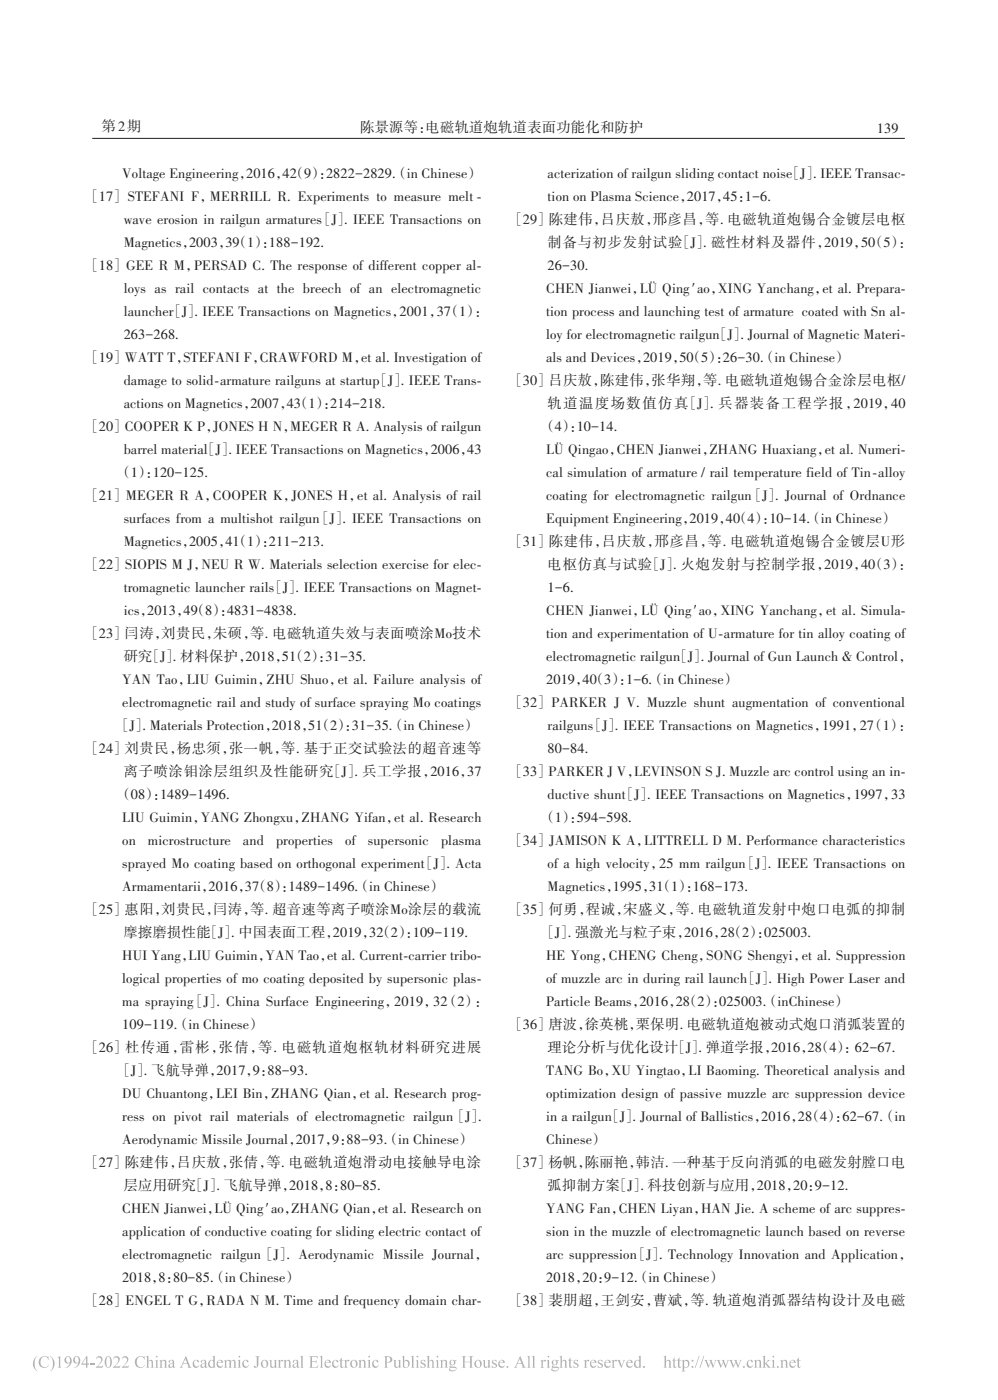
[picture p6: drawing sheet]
<svg xmlns="http://www.w3.org/2000/svg" width="218mm" height="306mm" viewBox="0 0 218 306" stroke-linecap="round" stroke-linejoin="round" font-family="sans-serif">
<defs><g id="words">
<g font-size="3.1" fill="#231f20">
<text x="22.2" y="28.6">第2期</text>
<text x="78.7" y="28.8">陈景源等：</text>
<text x="93" y="28.8">电磁轨道炮轨道表面功能化和防护</text>
<text x="191.5" y="29">139</text>
<text x="26.7" y="38.8">Voltage Engineering，</text>
<text x="53.8" y="38.8">2016， （9）：</text>
<text x="61.7" y="38.8">42</text>
<text x="71.2" y="38.8">2822-2829.（in Chinese）</text>
<text x="119.6" y="38.8">acterization of railgun sliding contact noise［J］. IEEE Transac⁃</text>
<text x="18.9" y="43.9">［17］STEFANI F，MERRILL R. Experiments to measure melt ⁃</text>
<text x="119.6" y="43.9">tion on Plasma Science，</text>
<text x="150" y="43.9">2017，</text>
<text x="158" y="43.9">45：</text>
<text x="162.7" y="43.9">1-6.</text>
<text x="27" y="48.9">wave erosion in railgun armatures［J］. IEEE Transactions on</text>
<text x="27" y="53.9">Magnetics，</text>
<text x="41.3" y="53.9">2003， （1）：</text>
<text x="49.2" y="53.9">39</text>
<text x="58.8" y="53.9">188-192.</text>
<text x="111.5" y="48.9">［29］陈建伟，</text>
<text x="119.6" y="53.9">制备与初步发射试验［J］. 磁性材料及器件，</text>
<text x="131.2" y="48.9">吕庆敖，</text>
<text x="142.6" y="48.9">邢彦昌，</text>
<text x="154" y="48.9">等. 电磁轨道炮锡合金镀层电枢</text>
<text x="180" y="53.9">2019， （5）：</text>
<text x="188.1" y="53.9">50</text>
<text x="18.9" y="58.9">［18］GEE R M，PERSAD C. The response of different copper al⁃</text>
<text x="119.6" y="58.9">26-30.</text>
<text x="27" y="64">loys as rail contacts at the breech of an electromagnetic</text>
<text x="119.3" y="64">CHEN Jianwei，LÜ Qing′ao，XING Yanchang，et al. Prepara⁃</text>
<text x="27" y="69">launcher［J］. IEEE Transactions on Magnetics，2001，37（1）：</text>
<text x="119.3" y="69">tion process and launching test of armature coated with Sn al⁃</text>
<text x="27" y="74">263-268.</text>
<text x="119.3" y="74">loy for electromagnetic railgun［J］. Journal of Magnetic Materi⁃</text>
<text x="18.9" y="79">［19］WATT T，</text>
<text x="40.1" y="79">STEFANI F，</text>
<text x="56.7" y="79">CRAWFORD M，</text>
<text x="78.9" y="79">et al. Investigation of</text>
<text x="119.3" y="79">als and Devices，</text>
<text x="140.5" y="79">2019， （5）：</text>
<text x="148.4" y="79">50</text>
<text x="157.9" y="79">26-30.（in Chinese）</text>
<text x="27" y="84.1">damage to solid⁃armature railguns at startup［J］. IEEE Trans⁃</text>
<text x="27" y="89.1">actions on Magnetics，</text>
<text x="54.7" y="89.1">2007， （1）：</text>
<text x="62.6" y="89.1">43</text>
<text x="72.2" y="89.1">214-218.</text>
<text x="111.5" y="84.1">［30］吕庆敖，</text>
<text x="119.6" y="89.1">轨道温度场数值仿真［J］. 兵器装备工程学报，2019，40</text>
<text x="131.1" y="84.1">陈建伟，</text>
<text x="142.3" y="84.1">张华翔，</text>
<text x="153.6" y="84.1">等. 电磁轨道炮锡合金涂层电枢/</text>
<text x="18.9" y="94.1">［20］COOPER K P，</text>
<text x="46.6" y="94.1">JONES H N，</text>
<text x="63.4" y="94.1">MEGER R A. Analysis of railgun</text>
<text x="118.5" y="94.1">（4）：</text>
<text x="126" y="94.1">10-14.</text>
<text x="27" y="99.2">barrel material［J］. IEEE Transactions on Magnetics，</text>
<text x="94.1" y="99.2">2006，</text>
<text x="102.1" y="99.2">43</text>
<text x="119.3" y="99.2">LÜ Qingao，CHEN Jianwei，ZHANG Huaxiang，et al. Numeri⁃</text>
<text x="25.9" y="104.2">（1）：</text>
<text x="33.4" y="104.2">120-125.</text>
<text x="119.3" y="104.2">cal simulation of armature / rail temperature field of Tin⁃alloy</text>
<text x="18.9" y="109.2">［21］MEGER R A，COOPER K，JONES H，et al. Analysis of rail</text>
<text x="119.3" y="109.2">coating for electromagnetic railgun［J］. Journal of Ordnance</text>
<text x="27" y="114.2">surfaces from a multishot railgun［J］. IEEE Transactions on</text>
<text x="27" y="119.3">Magnetics，</text>
<text x="41.3" y="119.3">2005， （1）：</text>
<text x="49.2" y="119.3">41</text>
<text x="58.8" y="119.3">211-213.</text>
<text x="111.5" y="119.3">［31］陈建伟，</text>
<text x="119.3" y="114.2">Equipment Engineering，</text>
<text x="131.5" y="119.3">吕庆敖，</text>
<text x="143" y="119.3">邢彦昌，</text>
<text x="150.6" y="114.2">2019， （4）：</text>
<text x="154.6" y="119.3">等. 电磁轨道炮锡合金镀层U形</text>
<text x="158.5" y="114.2">40</text>
<text x="168.1" y="114.2">10-14.（in Chinese）</text>
<text x="18.9" y="124.3">［22］SIOPIS M J，NEU R W. Materials selection exercise for elec⁃</text>
<text x="119.6" y="124.3">电枢仿真与试验［J］. 火炮发射与控制学报，</text>
<text x="180" y="124.3">2019， （3）：</text>
<text x="188.1" y="124.3">40</text>
<text x="27" y="129.3">tromagnetic launcher rails［J］. IEEE Transactions on Magnet⁃</text>
<text x="119.6" y="129.3">1-6.</text>
<text x="27" y="134.3">ics，</text>
<text x="32.1" y="134.3">2013， （8）：</text>
<text x="40.1" y="134.3">49</text>
<text x="49.6" y="134.3">4831-4838.</text>
<text x="119.3" y="134.3">CHEN Jianwei，LÜ Qing′ao，XING Yanchang，et al. Simula⁃</text>
<text x="18.9" y="139.4">［23］闫涛，</text>
<text x="35.3" y="139.4">刘贵民，</text>
<text x="46.6" y="139.4">朱硕，</text>
<text x="54.6" y="139.4">等. 电磁轨道失效与表面喷涂Mo技术</text>
<text x="119.3" y="139.4">tion and experimentation of U⁃armature for tin alloy coating of</text>
<text x="26.7" y="149.4">YAN Tao，LIU Guimin，ZHU Shuo，et al. Failure analysis of</text>
<text x="27" y="144.4">研究［J］. 材料保护，</text>
<text x="53.7" y="144.4">2018， （2）：</text>
<text x="61.6" y="144.4">51</text>
<text x="71.1" y="144.4">31-35.</text>
<text x="119.3" y="144.4">electromagnetic railgun［J］. Journal of Gun Launch &amp; Control，</text>
<text x="119.3" y="149.4">2019， （3）：</text>
<text x="127.2" y="149.4">40</text>
<text x="136.8" y="149.4">1-6.（in Chinese）</text>
<text x="26.7" y="154.5">electromagnetic rail and study of surface spraying Mo coatings</text>
<text x="111.5" y="154.5">［32］PARKER J V. Muzzle shunt augmentation of conventional</text>
<text x="25.6" y="159.5">［J］. Materials Protection，</text>
<text x="59.4" y="159.5">2018， （2）：</text>
<text x="67.3" y="159.5">51</text>
<text x="76.9" y="159.5">31-35.（in Chinese）</text>
<text x="119.6" y="159.5">railguns［J］. IEEE Transactions on Magnetics，1991，27（1）：</text>
<text x="18.9" y="164.5">［24］刘贵民，</text>
<text x="38.6" y="164.5">杨忠须，</text>
<text x="50" y="164.5">张一帆，</text>
<text x="61.4" y="164.5">等. 基于正交试验法的超音速等</text>
<text x="119.6" y="164.5">80-84.</text>
<text x="27" y="169.5">离子喷涂钼涂层组织及性能研究［J］. 兵工学报，</text>
<text x="94" y="169.5">2016，</text>
<text x="102.1" y="169.5">37</text>
<text x="111.5" y="169.5">［33］PARKER J V，</text>
<text x="138.5" y="169.5">LEVINSON S J. Muzzle arc control using an in⁃</text>
<text x="25.9" y="174.6">（08）：</text>
<text x="26.7" y="179.6">LIU Guimin，YANG Zhongxu，ZHANG Yifan，et al. Research</text>
<text x="35" y="174.6">1489-1496.</text>
<text x="118.5" y="179.6">（1）：</text>
<text x="119.6" y="174.6">ductive shunt［J］. IEEE Transactions on Magnetics，1997，33</text>
<text x="126" y="179.6">594-598.</text>
<text x="26.7" y="184.6">on</text>
<text x="32.3" y="184.6">microstructure</text>
<text x="53.1" y="184.6">and</text>
<text x="60.3" y="184.6">properties</text>
<text x="75.4" y="184.6">of</text>
<text x="80.3" y="184.6">supersonic</text>
<text x="96.3" y="184.6">plasma</text>
<text x="111.5" y="184.6">［34］JAMISON K A，LITTRELL D M. Performance characteristics</text>
<text x="26.7" y="189.6">sprayed Mo coating based on orthogonal experiment［J］. Acta</text>
<text x="119.6" y="189.6">of a high velocity，25 mm railgun［J］. IEEE Transactions on</text>
<text x="26.7" y="194.7">Armamentarii，</text>
<text x="45.6" y="194.7">2016， （8）：</text>
<text x="53.5" y="194.7">37</text>
<text x="63" y="194.7">1489-1496.（in Chinese）</text>
<text x="119.6" y="194.7">Magnetics，</text>
<text x="133.9" y="194.7">1995， （1）：</text>
<text x="141.8" y="194.7">31</text>
<text x="151.4" y="194.7">168-173.</text>
<text x="18.9" y="199.7">［25］惠阳，</text>
<text x="35.3" y="199.7">刘贵民，</text>
<text x="46.6" y="199.7">闫涛，</text>
<text x="54.6" y="199.7">等. 超音速等离子喷涂Mo涂层的载流</text>
<text x="111.5" y="199.7">［35］何勇，</text>
<text x="128" y="199.7">程诚，</text>
<text x="136.2" y="199.7">宋盛义，</text>
<text x="147.6" y="199.7">等. 电磁轨道发射中炮口电弧的抑制</text>
<text x="26.7" y="209.8">HUI Yang，</text>
<text x="27" y="204.7">摩擦磨损性能［J］. 中国表面工程，</text>
<text x="41.2" y="209.8">LIU Guimin，</text>
<text x="58" y="209.8">YAN Tao，</text>
<text x="71.4" y="209.8">et al. Current⁃carrier tribo⁃</text>
<text x="72.7" y="204.7">2019， （2）：</text>
<text x="80.6" y="204.7">32</text>
<text x="90.2" y="204.7">109-119.</text>
<text x="118.5" y="204.7">［J］. 强激光与粒子束，</text>
<text x="119.3" y="209.8">HE Yong，CHENG Cheng，SONG Shengyi，et al. Suppression</text>
<text x="149.4" y="204.7">2016， （2）：</text>
<text x="157.4" y="204.7">28</text>
<text x="166.9" y="204.7">025003.</text>
<text x="26.7" y="214.8">logical properties of mo coating deposited by supersonic plas⁃</text>
<text x="119.3" y="214.8">of muzzle arc in during rail launch［J］. High Power Laser and</text>
<text x="26.7" y="219.8">ma spraying［J］. China Surface Engineering，2019，32（2）：</text>
<text x="119.3" y="219.8">Particle Beams，</text>
<text x="139.7" y="219.8">2016， （2）：</text>
<text x="147.6" y="219.8">28</text>
<text x="157.1" y="219.8">025003.（inChinese）</text>
<text x="26.7" y="224.8">109-119.（in Chinese）</text>
<text x="111.5" y="224.8">［36］唐波，</text>
<text x="127.8" y="224.8">徐英桃，</text>
<text x="138.9" y="224.8">栗保明. 电磁轨道炮被动式炮口消弧装置的</text>
<text x="18.9" y="229.9">［26］杜传通，雷彬，张倩，等. 电磁轨道炮枢轨材料研究进展</text>
<text x="119.6" y="229.9">理论分析与优化设计［J］. 弹道学报，</text>
<text x="168.5" y="229.9">2016， （4）：62-67.</text>
<text x="176.4" y="229.9">28</text>
<text x="25.9" y="234.9">［J］. 飞航导弹，</text>
<text x="26.7" y="239.9">DU Chuantong，LEI Bin，ZHANG Qian，et al. Research prog⁃</text>
<text x="47.3" y="234.9">2017， 88-93.</text>
<text x="55.2" y="234.9">9：</text>
<text x="119.3" y="234.9">TANG Bo，XU Yingtao，LI Baoming. Theoretical analysis and</text>
<text x="119.3" y="239.9">optimization design of passive muzzle arc suppression device</text>
<text x="26.7" y="244.9">ress on pivot rail materials of electromagnetic railgun［J］.</text>
<text x="119.3" y="244.9">in a railgun［J］. Journal of Ballistics，</text>
<text x="166.3" y="244.9">2016， （4）：</text>
<text x="174.3" y="244.9">28</text>
<text x="184" y="244.9">62-67.（in</text>
<text x="26.7" y="250">Aerodynamic Missile Journal，</text>
<text x="64.6" y="250">2017， 88-93.（in Chinese）</text>
<text x="72.5" y="250">9：</text>
<text x="119.3" y="250">Chinese）</text>
<text x="18.9" y="255">［27］陈建伟，</text>
<text x="38.6" y="255">吕庆敖，</text>
<text x="50" y="255">张倩，</text>
<text x="58.2" y="255">等. 电磁轨道炮滑动电接触导电涂</text>
<text x="111.5" y="255">［37］杨帆，</text>
<text x="127.8" y="255">陈丽艳，</text>
<text x="138.9" y="255">韩洁. 一种基于反向消弧的电磁发射膛口电</text>
<text x="27" y="260">层应用研究［J］. 飞航导弹，</text>
<text x="63.2" y="260">2018， 80-85.</text>
<text x="71.1" y="260">8：</text>
<text x="119.6" y="260">弧抑制方案［J］. 科技创新与应用，</text>
<text x="165.3" y="260">2018，</text>
<text x="173.2" y="260">20：</text>
<text x="178" y="260">9-12.</text>
<text x="26.7" y="265">CHEN Jianwei，</text>
<text x="46.9" y="265">LÜ Qing′ao，</text>
<text x="63.7" y="265">ZHANG Qian，</text>
<text x="82.6" y="265">et al. Research on</text>
<text x="119.3" y="265">YANG Fan，</text>
<text x="135.2" y="265">CHEN Liyan，</text>
<text x="153.1" y="265">HAN Jie. A scheme of arc suppres⁃</text>
<text x="26.7" y="270.1">application of conductive coating for sliding electric contact of</text>
<text x="26.7" y="275.1">electromagnetic railgun［J］. Aerodynamic Missile Journal，</text>
<text x="119.3" y="270.1">sion in the muzzle of electromagnetic launch based on reverse</text>
<text x="119.3" y="275.1">arc suppression［J］. Technology Innovation and Application，</text>
<text x="26.7" y="280.1">2018， 80-85.（in Chinese）</text>
<text x="34.6" y="280.1">8：</text>
<text x="119.3" y="280.1">2018，</text>
<text x="127.2" y="280.1">20：</text>
<text x="132" y="280.1">9-12.（in Chinese）</text>
<text x="18.9" y="285.2">［28］ENGEL T G，RADA N M. Time and frequency domain char⁃</text>
<text x="111.5" y="285.2">［38］裴朋超，</text>
<text x="131.2" y="285.2">王剑安，</text>
<text x="142.6" y="285.2">曹斌，</text>
<text x="150.8" y="285.2">等. 轨道炮消弧器结构设计及电磁</text>
</g>
</g></defs>
<path d="M20.1 30.2h177.5" fill="none" stroke="#231f20" stroke-width=".22"/>
<g fill="#b3b3b3">
<path d="M78.2 297.4l.6-.2v.3a.54 .54 0 0 1 .7-.3 .54 .54 0 0 1 .3 .7v.9l.3 .1h-.8l.2-.2v-.8l-.1-.4-.2-.1-.4 .3v1l.3 .2h-.9l.3-.2v-1.2z" fill-rule="evenodd"/>
<path d="M8.9 296.7a1.78 1.78 0 0 1 1.5-.2l.1-.1 .1 .9a.92 .92 0 0 0-1.1-.7 .92 .92 0 0 0-.6 1.1 .98 .98 0 0 0 .6 1.1 .98 .98 0 0 0 1.2-.5 1.24 1.24 0 0 1-1.9 .3 1.24 1.24 0 0 1 .1-1.9z" fill-rule="evenodd"/>
<path d="M156.6 297.3h.7l-.2 .1 .5 1.1 .3-.8-.3-.4h.7l-.1 .2 .4 1 .4-1.1-.3-.1h.5l-.7 1.7-.5-1.1-.6 1.1-.6-1.5z" fill-rule="evenodd"/>
<path d="M14.4 296.5a.93 .93 0 0 1 1.2 .3 .93 .93 0 0 1 0 1.2 1.34 1.34 0 0 1-1.5 .9 1.26 1.26 0 0 0 1.1-1 .77 .77 0 0 1-1.1-.3 .77 .77 0 0 1 .3-1.1zM14.7 296.6a.64 .64 0 0 0-.3 .8 .64 .64 0 0 0 .9 .3 .81 .81 0 0 0-.6-1.1z" fill-rule="evenodd"/>
<path d="M16.3 296.5a.92 .92 0 0 1 1.1 .3 .92 .92 0 0 1 0 1.2 1.34 1.34 0 0 1-1.4 .9 1.21 1.21 0 0 0 1.1-1 .78 .78 0 0 1-1.1-.2 .78 .78 0 0 1 .3-1.2zM16.4 296.7a.64 .64 0 0 0-.1 .8 .64 .64 0 0 0 .8 .3 .74 .74 0 0 0-.5-1.2z" fill-rule="evenodd"/>
<path d="M34.7 297.4l.6-.2v.3a.54 .54 0 0 1 .7-.3 .54 .54 0 0 1 .3 .7v.8l.3 .2h-.8l.2-.2v-1l-.2-.3-.5 .3v1l.3 .2h-.9l.3-.3v-1.1z" fill-rule="evenodd"/>
<path d="M19.7 297.9h1v.3h-1z" fill-rule="evenodd"/>
<path d="M21.2 296.6a.77 .77 0 0 1 1.1 .2 .77 .77 0 0 1-.2 1.1l-.8 .8h.9l.3-.2-.1 .4h-1.5a2.08 2.08 0 0 0 1.1-2 .62 .62 0 0 0-1 .2z" fill-rule="evenodd"/>
<path d="M23.2 296.6a.75 .75 0 0 1 .9-.1 .75 .75 0 0 1 .3 .9 1.09 1.09 0 0 1-1 1.5 1.75 1.75 0 0 1-.2-2.3zM23.5 296.5a2.28 2.28 0 0 0 0 2.3l.1 .1a1.76 1.76 0 0 0 .3-2.2z" fill-rule="evenodd"/>
<path d="M122.2 296.5l.5-.2v1.2a.55 .55 0 0 1 .7-.2 .55 .55 0 0 1 .4 .7v.7l.2 .2h-.8l.2-.2v-1a.35 .35 0 0 0-.3-.3 .35 .35 0 0 0-.4 .3v1l.3 .2h-.8l.2-.1v-.2v-1.8v-.2z" fill-rule="evenodd"/>
<path d="M26.8 296.6a.77 .77 0 0 1 1.2 .2 .77 .77 0 0 1-.3 1.1l-.8 .8h1l.3-.2-.2 .4h-1.4a2.08 2.08 0 0 0 1.1-2 .62 .62 0 0 0-1.1 .2z" fill-rule="evenodd"/>
<path d="M53.2 297.5a.56 .56 0 0 1 .6-.3 .56 .56 0 0 1 .4 .5h-.2a.4 .4 0 0 0-.5-.4 .4 .4 0 0 0-.3 .6 .59 .59 0 0 0 .4 .8 .59 .59 0 0 0 .8-.4 .76 .76 0 0 1-1 .6 .76 .76 0 0 1-.5-1z" fill-rule="evenodd"/>
<path d="M98.4 297.4l.4-.2 .9 .2-.3 .1a.68 .68 0 0 1-.1 .8 .68 .68 0 0 1-.8 .1l-.1 .2 .2 .1a.72 .72 0 0 1 1.1 .5 .9 .9 0 0 1-.8 .6 .9 .9 0 0 1-.8-.5l.3-.4-.2-.3 .3-.3-.3-.3zM98.6 297.4a.49 .49 0 0 0-.1 .6 .49 .49 0 0 0 .6 .2 .5 .5 0 0 0 .1-.6 .5 .5 0 0 0-.6-.2zM98.5 298.9l-.2 .2a.68 .68 0 0 0 .6 .5 .68 .68 0 0 0 .7-.3l-.1-.3z" fill-rule="evenodd"/>
<path d="M34.1 296.5a.18 .18 0 0 1 .3 0 .18 .18 0 0 1-.3 0zM33.8 297.4l.6-.2v1.5l.3 .2h-.9l.3-.1v-.2v-1.1z" fill-rule="evenodd"/>
<path d="M174.4 296.7l.1 .6h.4l-.4 .1v1.2l.2 .2 .2-.1a.38 .38 0 0 1-.4 .3 .38 .38 0 0 1-.3-.5v-1.1l-.3-.1z" fill-rule="evenodd"/>
<path d="M139.4 296.5l.5-.2v2.4l.3 .1-.6 .2v-.3a.74 .74 0 0 1-1 0 .74 .74 0 0 1 0-1l.4-.5 .6 .2v-.7zM139 297.5a.77 .77 0 0 0 .5 1.2l.1-.1v-.8a.39 .39 0 0 0-.2-.4 .39 .39 0 0 0-.4 .1z" fill-rule="evenodd"/>
<path d="M81.5 297.5a.56 .56 0 0 1 .6-.3 .56 .56 0 0 1 .5 .5h-.3a.4 .4 0 0 0-.5-.4 .4 .4 0 0 0-.2 .6 .59 .59 0 0 0 .4 .8 .59 .59 0 0 0 .7-.4 .76 .76 0 0 1-.9 .6 .76 .76 0 0 1-.5-1z" fill-rule="evenodd"/>
<path d="M42.3 297.5a.59 .59 0 0 1 .7-.3 .59 .59 0 0 1 .4 .5 .29 .29 0 0 1-.3 0 .29 .29 0 0 1-.1-.3 .6 .6 0 0 0-.6 .3 .6 .6 0 0 0 .1 .8 .55 .55 0 0 0 .6 .2 .55 .55 0 0 0 .4-.4 .76 .76 0 0 1-.9 .7 .76 .76 0 0 1-.5-1.1z" fill-rule="evenodd"/>
<path d="M100.8 296.4h1l-.3 .3v.9h1.2v-1l-.4-.2h1.1l-.3 .2-.1 .3 .1 1.8 .3 .2h-1.1l.4-.1v-1.1h-1.2v1.1l.3 .1h-1l.3-.1v-.3v-1.9z" fill-rule="evenodd"/>
<path d="M130.7 297.4l.9-.2v.6a.44 .44 0 0 0-.3-.4 .44 .44 0 0 0-.5 .1l.3 .4a.6 .6 0 0 1 .5 .8 .6 .6 0 0 1-.9 .2l-.1-.5a.48 .48 0 0 0 .3 .4 .48 .48 0 0 0 .5-.2v-.2l-.8-.6z" fill-rule="evenodd"/>
<path d="M10.9 296.4a1.91 1.91 0 0 1 0 3.4 2.47 2.47 0 0 0 0-3.4z" fill-rule="evenodd"/>
<path d="M52.1 296.5a.2 .2 0 0 1 .4 0 .2 .2 0 0 1-.4 0zM51.9 297.4l.6-.2v1.6l.2 .1h-.8l.2-.2v-1.2z" fill-rule="evenodd"/>
<path d="M118 297.4l.6-.2v.4l.4-.4a.18 .18 0 0 1 .2 .1 .18 .18 0 0 1-.1 .3l-.3-.1-.2 .2v1.1l.3 .1h-.9l.2-.1 .1-.2-.1-1.1z" fill-rule="evenodd"/>
<path d="M119.6 296.5a.2 .2 0 0 1 .4 0 .2 .2 0 0 1-.4 0zM119.3 297.4l.6-.2v1.5l.3 .2h-.8l.2-.1v-1.3z" fill-rule="evenodd"/>
<path d="M105.4 297.3h.5v1.1a.36 .36 0 0 0 .3 .4 .36 .36 0 0 0 .4-.3v-1.1l-.2-.1h.6v1.4l.2 .1-.6 .2v-.3a.52 .52 0 0 1-.6 .3 .52 .52 0 0 1-.3-.7l-.1-.9z" fill-rule="evenodd"/>
<path d="M58.7 297.3h.6v1.1a.36 .36 0 0 0 .3 .4 .36 .36 0 0 0 .4-.3v-1.1l-.2-.1h.5v1.4l.3 .1-.6 .2v-.3a.52 .52 0 0 1-.6 .3 .52 .52 0 0 1-.4-.7v-.9z" fill-rule="evenodd"/>
<path d="M60.6 297.4l.6-.2v.4l.3-.3h.3a.23 .23 0 0 1-.1 .3 .23 .23 0 0 1-.3-.1l-.2 .2v1l.3 .2h-.9l.3-.1v-1.3z" fill-rule="evenodd"/>
<path d="M48.9 297.4l.5-.2v.4a.55 .55 0 0 1 .5-.4 .55 .55 0 0 1 .5 .4 .53 .53 0 0 1 .7-.4 .53 .53 0 0 1 .4 .7v.9l.2 .1h-.8l.3-.1v-1a.35 .35 0 0 0-.4-.4 .35 .35 0 0 0-.4 .3v1.1l.3 .1h-.8l.2-.1v-1a.37 .37 0 0 0-.2-.4 .37 .37 0 0 0-.5 .2l.1 1.2 .2 .1h-.8l.2-.1v-.2v-1.1z" fill-rule="evenodd"/>
<path d="M64.1 297.4a.62 .62 0 0 1 .7-.2 .62 .62 0 0 1 .4 .6v.9h.2l-.3 .3-.3-.3a.51 .51 0 0 1-.9 .1 .51 .51 0 0 1 .5-.8l.4-.1v-.3a.36 .36 0 0 0-.4-.2 .36 .36 0 0 0-.2 .4l-.2-.1zM64.2 298.3l.1 .4h.3l.2-.1v-.6z" fill-rule="evenodd"/>
<path d="M113.6 296.4l.9 2.1 .4 .4h-1l.3-.1-.2-.7h-1l-.3 .6 .3 .2h-.7l.3-.2zM113.5 297l-.5 1h.9z" fill-rule="evenodd"/>
<path d="M148.8 297.4l.6-.2v.4a.62 .62 0 0 1 .8-.3 .62 .62 0 0 1 .4 .7 .76 .76 0 0 1-.3 .8 .76 .76 0 0 1-.9 0v.7l.3 .3h-.9l.3-.2v-2.1zM149.6 297.6l-.2 .7a.47 .47 0 0 0 .6 .6 .47 .47 0 0 0 .3-.7 .5 .5 0 0 0-.1-.6 .5 .5 0 0 0-.6 0z" fill-rule="evenodd"/>
<path d="M74.6 296.7v.6h.4l-.4 .1 .1 1.2 .1 .2 .3-.1a.39 .39 0 0 1-.5 .3 .39 .39 0 0 1-.3-.5v-1.1l-.3-.1z" fill-rule="evenodd"/>
<path d="M71.1 297.5a.67 .67 0 0 1 .7-.3 .67 .67 0 0 1 .5 .7h-1.2a.6 .6 0 0 0 .4 .7 .6 .6 0 0 0 .7-.3 .73 .73 0 0 1-.9 .7 .73 .73 0 0 1-.4-1.1zM71.3 297.4l-.2 .4h.8a.4 .4 0 0 0-.2-.4 .4 .4 0 0 0-.4 0z" fill-rule="evenodd"/>
<path d="M72.8 297.5a.56 .56 0 0 1 .6-.3 .56 .56 0 0 1 .4 .5h-.2a.4 .4 0 0 0-.5-.4 .4 .4 0 0 0-.3 .6 .59 .59 0 0 0 .4 .8 .59 .59 0 0 0 .8-.4 .76 .76 0 0 1-1 .6 .76 .76 0 0 1-.4-1z" fill-rule="evenodd"/>
<path d="M127.5 297.4l.6-.2v.4l.5-.4a.2 .2 0 0 1 0 .4 .2 .2 0 0 1-.3-.1l-.2 .2v1l.3 .2h-.9l.2-.1v-1.3z" fill-rule="evenodd"/>
<path d="M75.1 297.4l.6-.2v.4l.4-.4a.18 .18 0 0 1 .2 .1 .18 .18 0 0 1-.1 .3l-.3-.1-.2 .2v1.1l.3 .1h-.9l.2-.1 .1-.2-.1-1.1z" fill-rule="evenodd"/>
<path d="M132.2 297.5a.67 .67 0 0 1 .8-.3 .67 .67 0 0 1 .4 .7h-1.1a.6 .6 0 0 0 .3 .8 .6 .6 0 0 0 .8-.4 .74 .74 0 0 1-1 .7 .74 .74 0 0 1-.4-1.1zM132.4 297.4l-.1 .4h.7a.39 .39 0 0 0-.2-.4 .39 .39 0 0 0-.4 0z" fill-rule="evenodd"/>
<path d="M153.8 297.3h.8l-.2 .2 .4 1 .4-.8-.3-.4h.7l-.2 .2 .5 1 .3-1.1-.2-.1h.5l-.2 .2-.5 1.5-.5-1.1-.6 1.1-.6-1.5z" fill-rule="evenodd"/>
<path d="M80.5 296.5a.19 .19 0 0 1 .3 0 .19 .19 0 0 1-.3 0zM80.2 297.4l.6-.2v1.6l.3 .1h-.8l.2-.2v-1.2z" fill-rule="evenodd"/>
<path d="M166.5 296.5l.6-.2v1.7l.6-.5-.1-.2h.7l-.9 .6 1 1h-.8l.1-.2-.6-.7v.8l.3 .1h-.9h.2l.1-.3v-1.9z" fill-rule="evenodd"/>
<path d="M83.8 296.4h.9a.76 .76 0 0 1 1 .9 .76 .76 0 0 1-1.2 .5v.9l.3 .2h-1l.3-.1v-.3v-1.8zM84.5 296.6v1.1a.57 .57 0 0 0 .8-.6 .57 .57 0 0 0-.8-.5z" fill-rule="evenodd"/>
<path d="M31.8 296.5l.6-.2v1.2a.54 .54 0 0 1 .7-.3 .54 .54 0 0 1 .3 .8v.8l.3 .1h-.9l.3-.2v-1a.35 .35 0 0 0-.3-.3 .35 .35 0 0 0-.4 .3v1.1l.3 .1h-.8l.2-.2v-2z" fill-rule="evenodd"/>
<path d="M67.5 296.4h1.9v.6l-.2-.4h-1v1l.8-.1 .1-.3v.9l-.2-.4h-.7v1l.1 .1a.9 .9 0 0 0 1.2-.5l-.1 .6h-1.9l.2-.1 .1-.3v-1.8z" fill-rule="evenodd"/>
<path d="M44 297.4a.62 .62 0 0 1 .7-.2 .62 .62 0 0 1 .3 .6l.1 .9h.2l-.4 .3-.2-.3a.51 .51 0 0 1-.9 .1 .51 .51 0 0 1 .5-.8l.4-.1v-.3a.36 .36 0 0 0-.4-.2 .36 .36 0 0 0-.3 .4l-.1-.1zM44.1 298.3l.1 .4h.3l.2-.1v-.6z" fill-rule="evenodd"/>
<path d="M91 296.5a.2 .2 0 0 1 .4 0 .2 .2 0 0 1-.4 0zM90.8 297.4l.5-.2 .1 1.5 .2 .2h-.8l.2-.1 .1-.2-.1-1.1z" fill-rule="evenodd"/>
<path d="M93.1 296.5l.6-.2v1.2a.54 .54 0 0 1 .7-.3 .54 .54 0 0 1 .3 .8l.1 .8 .2 .1h-.8l.2-.2v-1a.35 .35 0 0 0-.3-.3 .35 .35 0 0 0-.4 .3v1.1l.3 .1h-.8l.2-.2v-2z" fill-rule="evenodd"/>
<path d="M92 297.4l.9-.2v.6a.47 .47 0 0 0-.3-.4 .47 .47 0 0 0-.5 .1l.3 .4a.59 .59 0 0 1 .5 .8 .59 .59 0 0 1-.9 .2l-.1 .1v-.6a.48 .48 0 0 0 .3 .4 .48 .48 0 0 0 .5-.2l-.1-.2-.7-.4z" fill-rule="evenodd"/>
<path d="M87.7 296.5l.6-.2v1.2a.7 .7 0 0 1 1-.1 .7 .7 0 0 1 .2 .9 .92 .92 0 0 1-1.5 .5v-2l-.1-.2zM88.3 297.7v1a.65 .65 0 0 0 1-.4 .65 .65 0 0 0-.7-.8z" fill-rule="evenodd"/>
<path d="M144.9 296.5l.6-.2v1.2a.55 .55 0 0 1 .7-.3 .55 .55 0 0 1 .3 .8v.8l.3 .1h-.9l.3-.2v-1a.35 .35 0 0 0-.3-.3 .35 .35 0 0 0-.4 .3v1.1l.2 .1h-.8l.3-.1v-2.1z" fill-rule="evenodd"/>
<path d="M29.9 296.7a1.76 1.76 0 0 1 1.5-.2l.2-.1v.9a.9 .9 0 0 0-1.1-.7 .9 .9 0 0 0-.6 1.1 .96 .96 0 0 0 .6 1.1 .96 .96 0 0 0 1.2-.5 1.24 1.24 0 0 1-1.9 .3 1.24 1.24 0 0 1 .1-1.9z" fill-rule="evenodd"/>
<path d="M115.1 296.5l.6-.2v2.3v.2l.3 .1h-.9l.3-.1v-.2v-1.8l-.1-.2z" fill-rule="evenodd"/>
<path d="M103.6 298.1a.85 .85 0 0 1 1.7 0 .85 .85 0 0 1-1.7 0zM104.2 297.4a.89 .89 0 0 0 .4 1.4 .92 .92 0 0 0-.3-1.5z" fill-rule="evenodd"/>
<path d="M168.7 296.5a.2 .2 0 0 1 .4 0 .2 .2 0 0 1-.4 0zM168.5 297.4l.6-.2v1.5l.3 .2h-.9l.3-.1v-.2v-1.1z" fill-rule="evenodd"/>
<path d="M107.6 297.4l.8-.2v.6a.44 .44 0 0 0-.3-.4 .44 .44 0 0 0-.5 .1l.3 .4a.6 .6 0 0 1 .6 .8 .6 .6 0 0 1-1 .2l-.1-.5a.48 .48 0 0 0 .4 .4 .48 .48 0 0 0 .5-.2l-.1-.2-.8-.6z" fill-rule="evenodd"/>
<path d="M96.1 297.4l.5-.2v.3a.54 .54 0 0 1 .7-.3 .54 .54 0 0 1 .3 .7l.1 .8 .2 .2h-.8l.2-.2v-1l-.2-.3-.5 .3v1l.3 .2h-.8l.2-.3v-1.1z" fill-rule="evenodd"/>
<path d="M95.4 296.5a.18 .18 0 0 1 .3 0 .18 .18 0 0 1-.3 0zM95.1 297.4l.6-.2v1.5l.3 .2h-.9l.3-.1v-.2v-1.1z" fill-rule="evenodd"/>
<path d="M65.5 296.5l.6-.2v2.4l.3 .2h-.9l.3-.1v-2.1z" fill-rule="evenodd"/>
<path d="M116.2 296.5l.5-.2v2.5l.3 .1h-.8l.2-.3v-1.9z" fill-rule="evenodd"/>
<path d="M124.6 296.7v.6h.4l-.4 .1v1.2l.2 .2 .3-.1a.38 .38 0 0 1-.5 .3 .38 .38 0 0 1-.3-.5v-1.1l-.3-.1z" fill-rule="evenodd"/>
<path d="M55.7 296.4h1.1l-.4 .3v1.4a.58 .58 0 0 1-.2 .7 .58 .58 0 0 1-.7-.1l.1-.2 .4 .4 .1-.2v-2z" fill-rule="evenodd"/>
<path d="M120.7 297.4l.5-.2 .9 .2-.1 .1h-.3a.68 .68 0 0 1-.1 .8 .68 .68 0 0 1-.8 .1v.2l.2 .1a.75 .75 0 0 1 1.1 .5 .93 .93 0 0 1-.8 .6 .93 .93 0 0 1-.9-.5l.3-.4-.2-.2 .3-.4-.3-.3zM120.9 297.4a.49 .49 0 0 0-.1 .6 .49 .49 0 0 0 .6 .2 .5 .5 0 0 0 .1-.6 .5 .5 0 0 0-.6-.2zM120.8 298.9l-.2 .3a.72 .72 0 0 0 .7 .3 .72 .72 0 0 0 .6-.4z" fill-rule="evenodd"/>
<path d="M153.7 296.3h.1l-.8 2.7h-.2z" fill-rule="evenodd"/>
<path d="M69.8 296.5l.6-.2v2.3v.2l.3 .1h-.9l.3-.1v-.2v-1.8l-.1-.2z" fill-rule="evenodd"/>
<path d="M18.9 296.4h.2v1.6h.3v.3h-.3v.6h-.3v-.6h-1v-.2zM18.8 296.8l-.8 1.2h.8z" fill-rule="evenodd"/>
<path d="M129.1 297.5a.67 .67 0 0 1 .7-.3 .67 .67 0 0 1 .5 .7h-1.2a.6 .6 0 0 0 .4 .7 .6 .6 0 0 0 .7-.3 .73 .73 0 0 1-.9 .7 .73 .73 0 0 1-.4-1.1zM129.3 297.4l-.2 .4h.8a.4 .4 0 0 0-.2-.4 .4 .4 0 0 0-.4 0z" fill-rule="evenodd"/>
<path d="M76.4 298.1a.85 .85 0 0 1 1.7 0 .85 .85 0 0 1-1.7 0zM77 297.5a.86 .86 0 0 0 .5 1.3 .91 .91 0 0 0-.4-1.5z" fill-rule="evenodd"/>
<path d="M40.6 296.4l.9 2.1 .4 .4h-1l.2-.1-.1-.7h-1l-.3 .6 .3 .2h-.8l.3-.2zM40.5 297l-.5 1h.9z" fill-rule="evenodd"/>
<path d="M47.6 297.5a.67 .67 0 0 1 .7-.3 .67 .67 0 0 1 .5 .7h-1.2a.6 .6 0 0 0 .4 .8 .6 .6 0 0 0 .7-.4 .74 .74 0 0 1-.9 .7 .74 .74 0 0 1-.5-1.1zM47.7 297.4l-.1 .4h.8a.39 .39 0 0 0-.2-.4 .39 .39 0 0 0-.5 0z" fill-rule="evenodd"/>
<path d="M134.8 297.3h.8l-.2 .2 .4 1 .4-1.1-.2-.1h.6l-.9 1.7-.7-1.6z" fill-rule="evenodd"/>
<path d="M137 297.5a.67 .67 0 0 1 .8-.3 .67 .67 0 0 1 .4 .7h-1.1a.6 .6 0 0 0 .3 .8 .6 .6 0 0 0 .8-.4 .74 .74 0 0 1-1 .7 .74 .74 0 0 1-.4-1.1zM137.2 297.4l-.1 .4h.7a.39 .39 0 0 0-.2-.4 .39 .39 0 0 0-.4 0z" fill-rule="evenodd"/>
<path d="M7.8 296.6l.4-.2a2.47 2.47 0 0 0 0 3.4 1.93 1.93 0 0 1-.4-3.2z" fill-rule="evenodd"/>
<path d="M46.4 296.5l.5-.2v2.4l.3 .1-.6 .2v-.3a.74 .74 0 0 1-1 0 .74 .74 0 0 1-.1-1l.5-.5 .6 .2v-.7zM46 297.5a.75 .75 0 0 0-.2 .7 .75 .75 0 0 0 .6 .5l.2-.1v-.8a.38 .38 0 0 0-.2-.4 .38 .38 0 0 0-.4 .1z" fill-rule="evenodd"/>
<path d="M125.4 297.4l.9-.2v.6a.45 .45 0 0 0-.3-.4 .45 .45 0 0 0-.5 .1v.1a1.26 1.26 0 0 1 .9 1.1l-.4 .2-.7 .1v-.6a.45 .45 0 0 0 .3 .4 .45 .45 0 0 0 .5-.2l-.1-.2-.7-.4z" fill-rule="evenodd"/>
<path d="M12.5 296.7l.7-.3v2.3l.3 .2h-.9l.2-.1 .1-1.7-.1-.4z" fill-rule="evenodd"/>
<path d="M89.7 296.5l.6-.2v2.4l.3 .2h-.9l.3-.1v-2.1z" fill-rule="evenodd"/>
<path d="M147.3 296.7l.1 .6h.3l-.3 .1v1.2l.1 .2 .2-.1a.32 .32 0 0 1-.3 .3 .32 .32 0 0 1-.3-.3v-1.3l-.3-.1z" fill-rule="evenodd"/>
<path d="M109.1 297.5a.67 .67 0 0 1 .7-.3 .67 .67 0 0 1 .5 .7h-1.2a.6 .6 0 0 0 .4 .8 .6 .6 0 0 0 .7-.4 .74 .74 0 0 1-.9 .7 .74 .74 0 0 1-.4-1.1zM109.3 297.4l-.2 .4h.8a.39 .39 0 0 0-.2-.4 .39 .39 0 0 0-.4 0z" fill-rule="evenodd"/>
<path d="M25 296.6a.77 .77 0 0 1 1.1 .2 .77 .77 0 0 1-.3 1.1l-.8 .8h1l.3-.2-.2 .4h-1.4a2.65 2.65 0 0 0 1.1-1.9 .6 .6 0 0 0-.6-.3 .6 .6 0 0 0-.5 .4z" fill-rule="evenodd"/>
<path d="M151.1 297.4a.2 .2 0 0 1 .4 0 .2 .2 0 0 1-.4 0zM151 298.8a.25 .25 0 0 1 .5 0 .25 .25 0 0 1-.5 0z" fill-rule="evenodd"/>
<path d="M152.7 296.3h.1l-.9 2.7h-.1z" fill-rule="evenodd"/>
<path d="M85.8 297.3h.6v1.1a.36 .36 0 0 0 .3 .4 .36 .36 0 0 0 .4-.3v-1.1l-.2-.1h.6v1.4l.2 .1-.6 .2v-.3a.54 .54 0 0 1-.6 .3 .54 .54 0 0 1-.4-.7v-.9z" fill-rule="evenodd"/>
<path d="M133.5 297.4l.6-.2v.4l.4-.4a.18 .18 0 0 1 .3 .1 .18 .18 0 0 1-.2 .3l-.3-.1-.2 .2v1.1l.3 .1h-.9l.3-.1v-.2v-1.1z" fill-rule="evenodd"/>
<path d="M61.8 297.4l.6-.2v.3a.54 .54 0 0 1 .7-.3 .54 .54 0 0 1 .4 .7v.9l.2 .1h-.8l.2-.2v-.8v-.4l-.2-.1-.5 .3v1l.3 .2h-.8l.2-.2v-1.2z" fill-rule="evenodd"/>
<path d="M159.3 297.3h.7l-.1 .3 .4 .9 .4-.8-.4-.4h.7l-.1 .2 .4 1 .4-1-.2-.2h.5l-.3 .2-.4 1.5-.6-1.1-.6 1.1z" fill-rule="evenodd"/>
<path d="M163.3 297.5a.59 .59 0 0 1 .7-.3 .59 .59 0 0 1 .4 .5 .29 .29 0 0 1-.3 0 .29 .29 0 0 1-.1-.3 .6 .6 0 0 0-.6 .3 .6 .6 0 0 0 .1 .8 .55 .55 0 0 0 .6 .2 .55 .55 0 0 0 .4-.4 .76 .76 0 0 1-.9 .7 .76 .76 0 0 1-.5-1.1z" fill-rule="evenodd"/>
<path d="M164.6 297.4l.6-.2v.3a.54 .54 0 0 1 .7-.3 .54 .54 0 0 1 .3 .7v.8l.3 .2h-.8l.2-.2v-1l-.2-.3-.5 .3v1l.3 .2h-.9l.3-.3v-1.1z" fill-rule="evenodd"/>
<path d="M36.9 297.5a.62 .62 0 0 1 .7-.3 .62 .62 0 0 1 .4 .6v.9h.3l-.4 .3-.2-.3a.51 .51 0 0 1-.9 .1 .51 .51 0 0 1 .4-.8l.5-.1v-.3a.34 .34 0 0 0-.4-.2 .34 .34 0 0 0-.2 .4h-.2zM37.1 298.3a.34 .34 0 0 0 .1 .5 .34 .34 0 0 0 .5-.2v-.6z" fill-rule="evenodd"/>
<path d="M148.3 296.7l.1 .6h.4l-.4 .1v1.2l.2 .2 .2-.1a.38 .38 0 0 1-.4 .3 .38 .38 0 0 1-.3-.5v-1.1l-.3-.1z" fill-rule="evenodd"/>
<path d="M170.4 297.4l.6-.2v.3a.54 .54 0 0 1 .6-.3 .54 .54 0 0 1 .4 .7v.9l.2 .1h-.8l.3-.2v-.8l-.1-.4-.2-.1-.4 .3v1l.2 .2h-.8l.2-.2v-1.2z" fill-rule="evenodd"/>
<path d="M172.6 297.5a.67 .67 0 0 1 .8-.3 .67 .67 0 0 1 .4 .7h-1.2a.6 .6 0 0 0 .4 .7 .6 .6 0 0 0 .8-.3 .73 .73 0 0 1-1 .7 .73 .73 0 0 1-.4-1.1zM172.8 297.4l-.2 .4h.9a.4 .4 0 0 0-.3-.4 .4 .4 0 0 0-.4 0z" fill-rule="evenodd"/>
<path d="M56.9 298.1a.85 .85 0 0 1 1.7 0 .85 .85 0 0 1-1.7 0zM57.5 297.4a.89 .89 0 0 0 .5 1.4 .92 .92 0 0 0-.4-1.5z" fill-rule="evenodd"/>
<circle cx="110.8" cy="298.8" r=".22"/>
<circle cx="140.7" cy="298.8" r=".22"/>
<circle cx="162.5" cy="298.8" r=".22"/>
<circle cx="169.9" cy="298.8" r=".22"/>
</g>
<use href="#words"/>
</svg>
